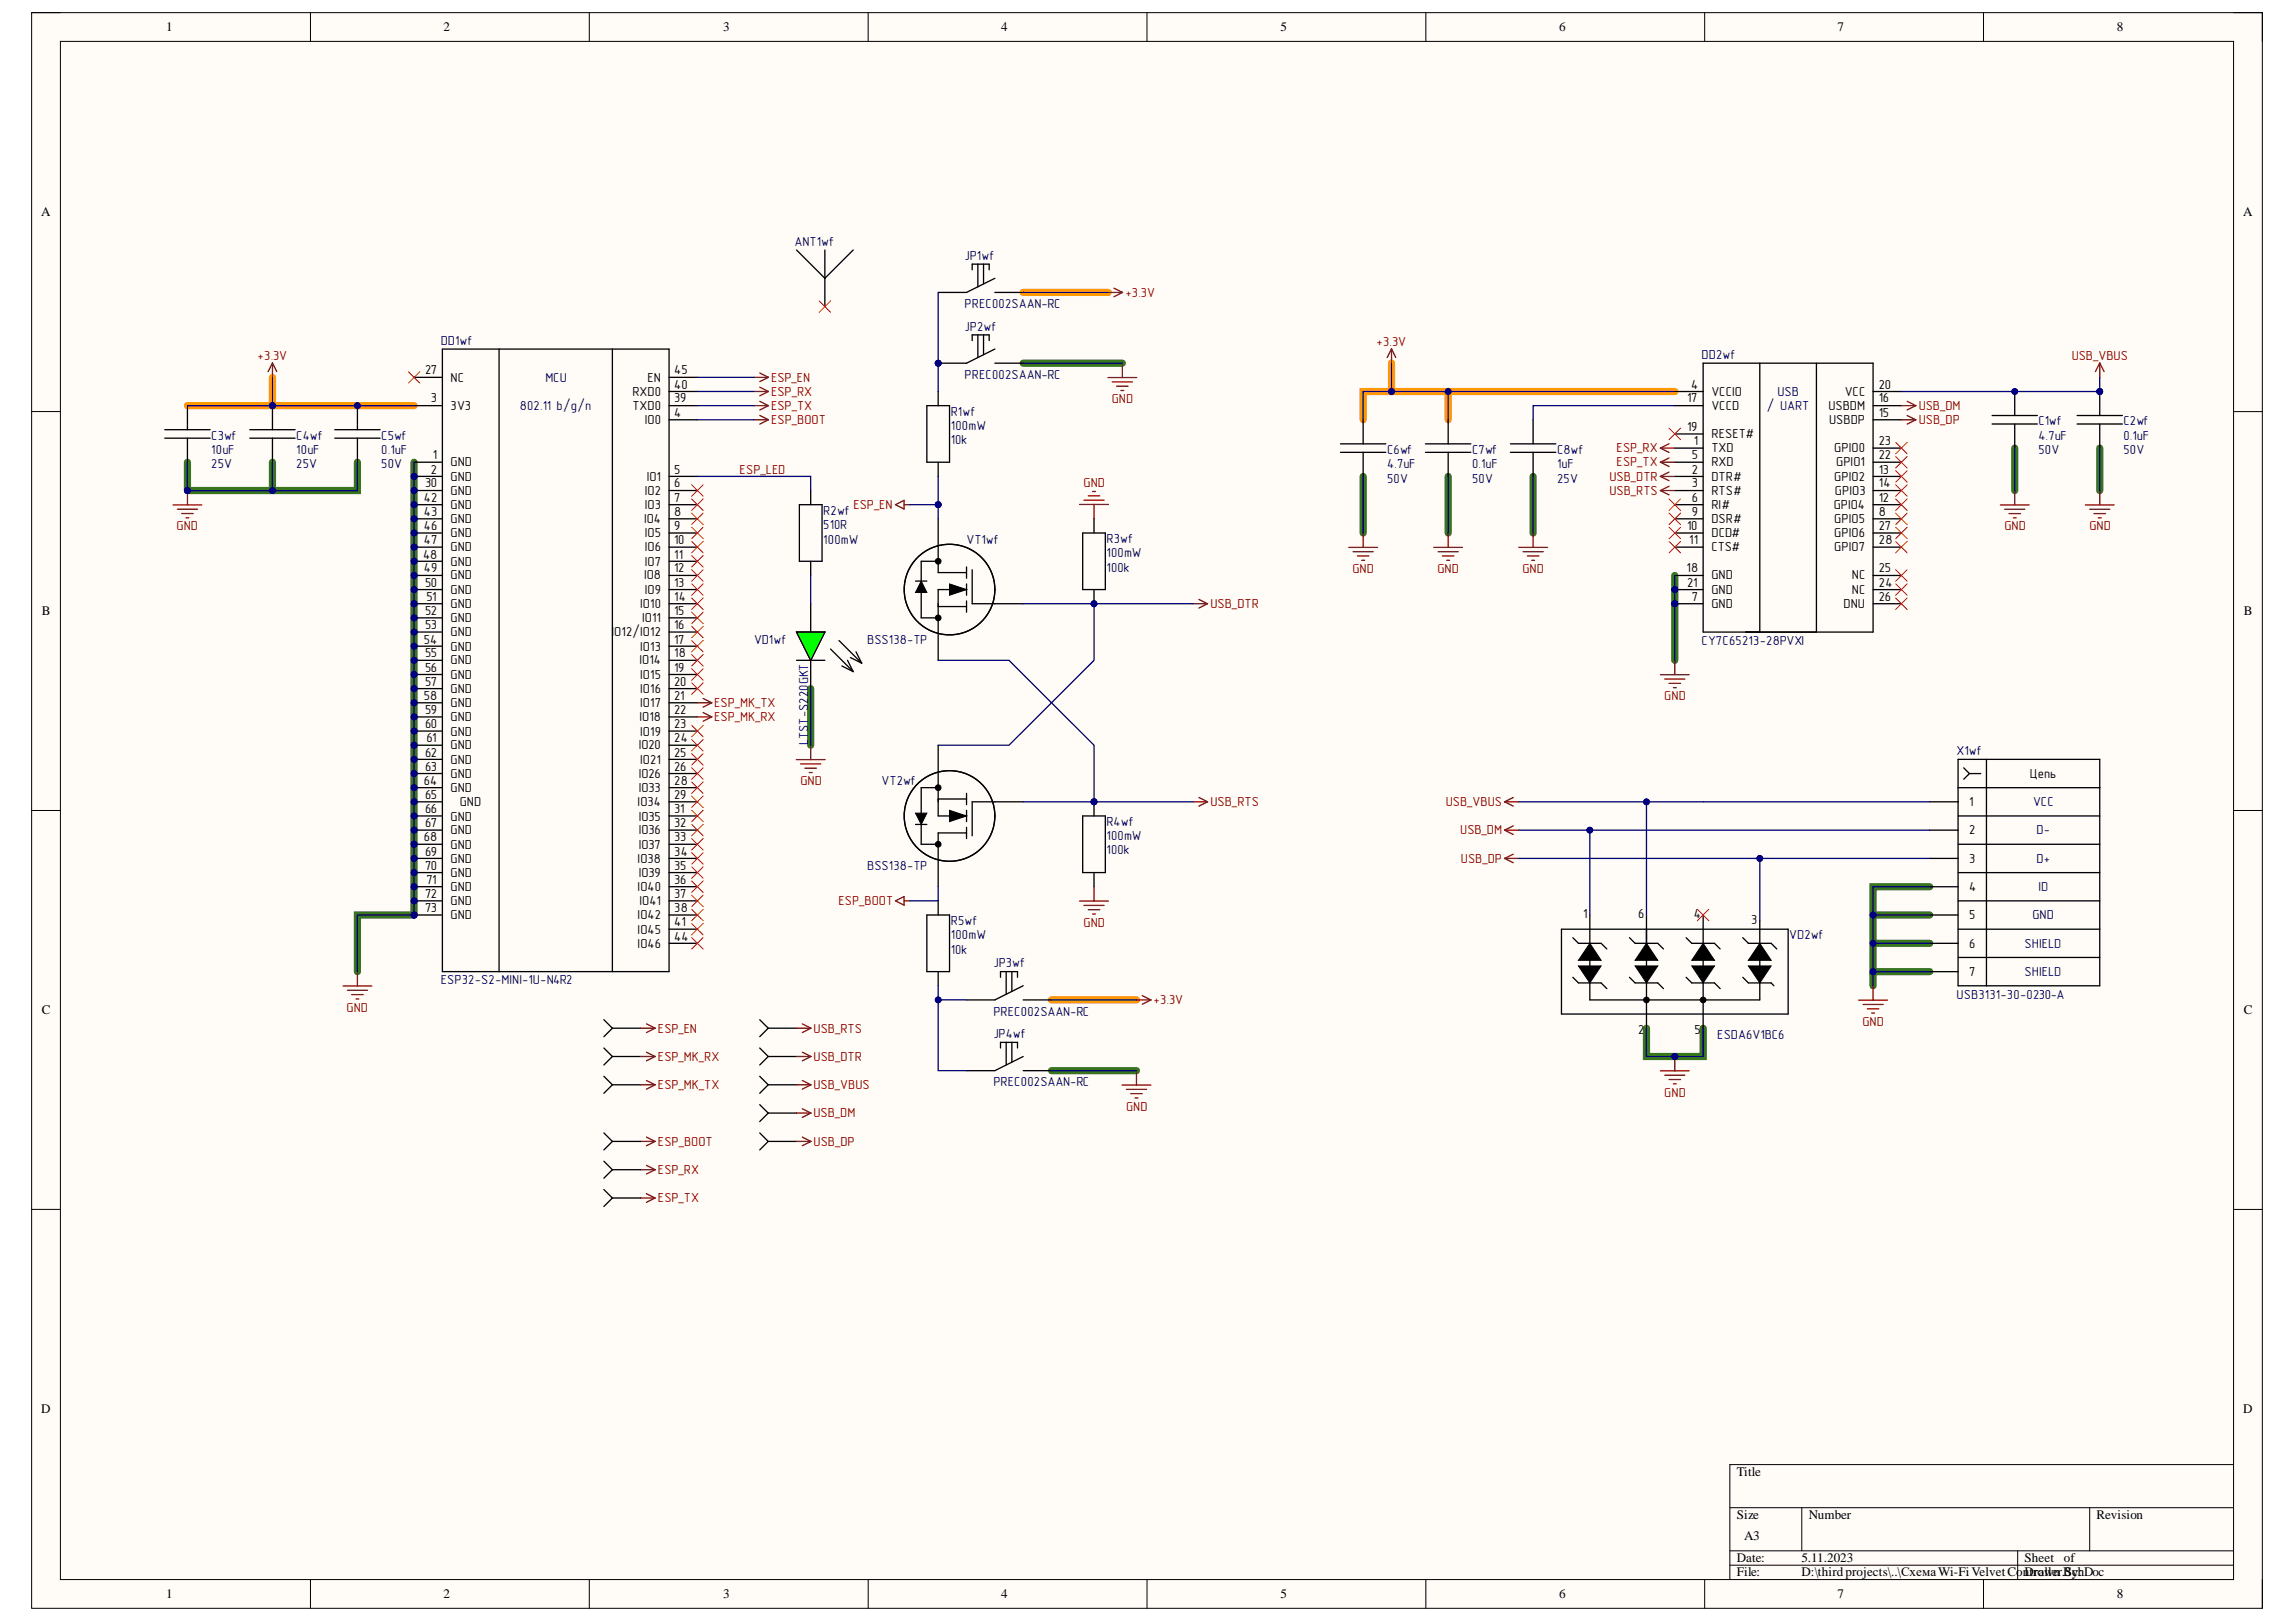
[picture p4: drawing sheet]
<svg xmlns="http://www.w3.org/2000/svg" width="297mm" height="210mm" viewBox="0 0 297 210" stroke-linecap="round" stroke-linejoin="round" font-family="sans-serif">
<defs><g id="words">
<g font-size="1.7">
<text x="21.5" y="4.1">1</text>
<text x="57.4" y="4.1">2</text>
<text x="93.6" y="4.1">3</text>
<text x="129.5" y="4.1">4</text>
<text x="165.7" y="4.1">5</text>
<text x="201.7" y="4.1">6</text>
<text x="237.7" y="4.1">7</text>
<text x="273.9" y="4.1">8</text>
<text x="5.3" y="28">A</text>
<text x="290.2" y="28">A</text>
<text x="55" y="48.4">27</text>
<text x="55.8" y="52.1">3</text>
<text x="58.3" y="53">3V3</text>
<text x="58.3" y="49.4">NC</text>
<text x="81.8" y="53">TXD0</text>
<text x="81.8" y="51.2">RXD0</text>
<text x="83.8" y="49.4">EN</text>
<text x="87.2" y="53.9">4</text>
<text x="87.2" y="52.1">39</text>
<text x="87.2" y="50.3">40</text>
<text x="87.2" y="48.4">45</text>
<text x="218.3" y="52.1">17</text>
<text x="218.8" y="50.3">4</text>
<text x="221.4" y="51.2">VCCIO</text>
<text x="221.4" y="53">VCCD</text>
<text x="236.5" y="53">USBDM</text>
<text x="238.7" y="51.2">VCC</text>
<text x="243.1" y="53.9">15</text>
<text x="243.1" y="52.1">16</text>
<text x="243.1" y="50.3">20</text>
<text x="56" y="59.4">1</text>
<text x="83.4" y="54.9">IO0</text>
<text x="218.3" y="55.8">19</text>
<text x="218.9" y="59.4">5</text>
<text x="219.1" y="57.6">1</text>
<text x="221.4" y="58.5">TXD</text>
<text x="221.4" y="56.7">RESET#</text>
<text x="236.6" y="54.9">USBDP</text>
<text x="237.3" y="58.5">GPIO0</text>
<text x="243.1" y="59.4">22</text>
<text x="243.1" y="57.6">23</text>
<text x="54.8" y="64.9">42</text>
<text x="55" y="63.1">30</text>
<text x="55.8" y="61.3">2</text>
<text x="58.3" y="60.4">GND</text>
<text x="58.3" y="62.2">GND</text>
<text x="58.3" y="64">GND</text>
<text x="58.3" y="65.9">GND</text>
<text x="83.4" y="64">IO2</text>
<text x="83.4" y="65.9">IO3</text>
<text x="83.7" y="62.2">IO1</text>
<text x="87.2" y="61.3">5</text>
<text x="87.2" y="63.1">6</text>
<text x="87.2" y="64.9">7</text>
<text x="218.9" y="61.3">2</text>
<text x="218.9" y="63.1">3</text>
<text x="218.9" y="64.9">6</text>
<text x="221.4" y="62.2">DTR#</text>
<text x="221.4" y="64">RTS#</text>
<text x="221.4" y="60.4">RXD</text>
<text x="221.4" y="65.9">RI#</text>
<text x="237.2" y="65.9">GPIO4</text>
<text x="237.3" y="62.2">GPIO2</text>
<text x="237.4" y="64">GPIO3</text>
<text x="237.6" y="60.4">GPIO1</text>
<text x="243.1" y="64.9">12</text>
<text x="243.1" y="61.3">13</text>
<text x="243.1" y="63.1">14</text>
<text x="54.8" y="66.8">43</text>
<text x="54.8" y="68.6">46</text>
<text x="54.8" y="70.4">47</text>
<text x="58.3" y="67.7">GND</text>
<text x="58.3" y="69.5">GND</text>
<text x="58.3" y="71.4">GND</text>
<text x="83.3" y="67.7">IO4</text>
<text x="83.4" y="69.5">IO5</text>
<text x="83.4" y="71.4">IO6</text>
<text x="87.2" y="66.8">8</text>
<text x="87.2" y="68.6">9</text>
<text x="87.2" y="70.4">10</text>
<text x="218.3" y="68.6">10</text>
<text x="218.5" y="70.4">11</text>
<text x="218.9" y="66.8">9</text>
<text x="221.4" y="67.7">DSR#</text>
<text x="221.4" y="69.5">DCD#</text>
<text x="221.4" y="71.4">CTS#</text>
<text x="237.3" y="67.7">GPIO5</text>
<text x="237.3" y="69.5">GPIO6</text>
<text x="237.3" y="71.4">GPIO7</text>
<text x="243.1" y="66.8">8</text>
<text x="243.1" y="68.6">27</text>
<text x="243.1" y="70.4">28</text>
<text x="54.7" y="72.3">48</text>
<text x="54.8" y="74.1">49</text>
<text x="55" y="75.9">50</text>
<text x="55.2" y="77.8">51</text>
<text x="58.3" y="73.2">GND</text>
<text x="58.3" y="75">GND</text>
<text x="58.3" y="76.9">GND</text>
<text x="83.3" y="75">IO8</text>
<text x="83.4" y="73.2">IO7</text>
<text x="83.4" y="76.9">IO9</text>
<text x="87.2" y="72.3">11</text>
<text x="87.2" y="74.1">12</text>
<text x="87.2" y="75.9">13</text>
<text x="87.2" y="77.8">14</text>
<text x="218.2" y="74.1">18</text>
<text x="218.3" y="75.9">21</text>
<text x="218.9" y="77.8">7</text>
<text x="221.4" y="75">GND</text>
<text x="221.4" y="76.9">GND</text>
<text x="239.6" y="76.9">NC</text>
<text x="239.6" y="75">NC</text>
<text x="243.1" y="75.9">24</text>
<text x="243.1" y="74.1">25</text>
<text x="243.1" y="77.8">26</text>
<text x="5.4" y="79.6">B</text>
<text x="54.8" y="83.3">54</text>
<text x="55" y="79.6">52</text>
<text x="55" y="81.4">53</text>
<text x="58.3" y="78.7">GND</text>
<text x="58.3" y="80.5">GND</text>
<text x="58.3" y="82.3">GND</text>
<text x="79.1" y="82.3">IO12/IO12</text>
<text x="82.8" y="78.7">IO10</text>
<text x="83.1" y="80.5">IO11</text>
<text x="87.2" y="79.6">15</text>
<text x="87.2" y="81.4">16</text>
<text x="87.2" y="83.3">17</text>
<text x="221.4" y="78.7">GND</text>
<text x="238.5" y="78.7">DNU</text>
<text x="290.3" y="79.6">B</text>
<text x="55" y="85.1">55</text>
<text x="55" y="86.9">56</text>
<text x="55" y="88.8">57</text>
<text x="58.3" y="84.2">GND</text>
<text x="58.3" y="86">GND</text>
<text x="58.3" y="87.8">GND</text>
<text x="58.3" y="89.7">GND</text>
<text x="82.7" y="86">IO14</text>
<text x="82.8" y="84.2">IO13</text>
<text x="82.8" y="87.8">IO15</text>
<text x="82.8" y="89.7">IO16</text>
<text x="87.2" y="85.1">18</text>
<text x="87.2" y="86.9">19</text>
<text x="87.2" y="88.8">20</text>
<text x="54.8" y="90.5">58</text>
<text x="55" y="92.4">59</text>
<text x="55" y="94.3">60</text>
<text x="58.3" y="91.5">GND</text>
<text x="58.3" y="93.3">GND</text>
<text x="58.3" y="95.2">GND</text>
<text x="82.7" y="93.3">IO18</text>
<text x="82.8" y="91.5">IO17</text>
<text x="82.8" y="95.2">IO19</text>
<text x="87.2" y="90.5">21</text>
<text x="87.2" y="92.4">22</text>
<text x="87.2" y="94.3">23</text>
<text x="54.8" y="101.5">64</text>
<text x="55" y="97.9">62</text>
<text x="55" y="99.8">63</text>
<text x="55.2" y="96">61</text>
<text x="58.3" y="97">GND</text>
<text x="58.3" y="98.8">GND</text>
<text x="58.3" y="100.7">GND</text>
<text x="82.7" y="97">IO20</text>
<text x="82.7" y="100.7">IO26</text>
<text x="82.8" y="98.8">IO21</text>
<text x="87.2" y="96">24</text>
<text x="87.2" y="97.9">25</text>
<text x="87.2" y="99.8">26</text>
<text x="87.2" y="101.5">28</text>
<text x="262.6" y="100.7">Цепь</text>
<text x="55" y="103.4">65</text>
<text x="55" y="105.3">66</text>
<text x="55" y="107">67</text>
<text x="58.3" y="102.5">GND</text>
<text x="58.3" y="106.2">GND</text>
<text x="58.3" y="108">GND</text>
<text x="59.5" y="104.3">GND</text>
<text x="82.5" y="104.3">IO34</text>
<text x="82.7" y="102.5">IO33</text>
<text x="82.7" y="108">IO36</text>
<text x="82.7" y="106.2">IO35</text>
<text x="87.2" y="103.4">29</text>
<text x="87.2" y="107">32</text>
<text x="87.2" y="105.3">31</text>
<text x="254.7" y="104.3">1</text>
<text x="254.7" y="108">2</text>
<text x="54.8" y="108.9">68</text>
<text x="55" y="110.7">69</text>
<text x="55" y="112.5">70</text>
<text x="58.3" y="109.8">GND</text>
<text x="58.3" y="111.7">GND</text>
<text x="58.3" y="113.5">GND</text>
<text x="82.5" y="111.7">IO38</text>
<text x="82.7" y="109.8">IO37</text>
<text x="82.7" y="113.5">IO39</text>
<text x="87.2" y="108.9">33</text>
<text x="87.2" y="110.7">34</text>
<text x="87.2" y="112.5">35</text>
<text x="254.7" y="111.7">3</text>
<text x="55" y="116.2">72</text>
<text x="55" y="118">73</text>
<text x="55.2" y="114.4">71</text>
<text x="58.3" y="115.3">GND</text>
<text x="58.3" y="117.2">GND</text>
<text x="58.3" y="118.9">GND</text>
<text x="82.5" y="115.3">IO40</text>
<text x="82.5" y="118.9">IO42</text>
<text x="82.7" y="117.2">IO41</text>
<text x="87.2" y="114.4">36</text>
<text x="87.2" y="116.2">37</text>
<text x="87.2" y="118">38</text>
<text x="87.2" y="119.9">41</text>
<text x="204.8" y="118.8">1</text>
<text x="211.9" y="118.8">6</text>
<text x="219.1" y="118.8">4</text>
<text x="226.6" y="119.5">3</text>
<text x="254.7" y="115.3">4</text>
<text x="254.7" y="118.9">5</text>
<text x="82.5" y="120.8">IO45</text>
<text x="82.5" y="122.7">IO46</text>
<text x="87.2" y="121.7">44</text>
<text x="254.7" y="122.7">6</text>
<text x="5.4" y="131.2">C</text>
<text x="254.7" y="126.3">7</text>
<text x="290.3" y="131.2">C</text>
<text x="211.9" y="133.8">2</text>
<text x="219.2" y="133.8">5</text>
<text x="5.3" y="182.9">D</text>
<text x="290.2" y="182.9">D</text>
<text x="224.7" y="191">Title</text>
<text x="224.7" y="196.6">Size</text>
<text x="234" y="196.6">Number</text>
<text x="271.2" y="196.6">Revision</text>
<text x="224.7" y="202.1">Date:</text>
<text x="224.7" y="204">File:</text>
<text x="225.6" y="199.3">A3</text>
<text x="233.1" y="202.1">5.11.2023</text>
<text x="233.1" y="204">D:\thirdprojects\..\СхемаWi-FiVelvetController.SchDoc</text>
<text x="261.9" y="202.1">Sheet</text>
<text x="261.9" y="204">D awn By:</text>
<text x="267" y="202.1">of</text>
<text x="21.5" y="206.8">1</text>
<text x="57.4" y="206.8">2</text>
<text x="93.6" y="206.8">3</text>
<text x="129.5" y="206.8">4</text>
<text x="165.7" y="206.8">5</text>
<text x="201.7" y="206.8">6</text>
<text x="237.7" y="206.8">7</text>
<text x="273.9" y="206.8">8</text>
</g>
<g font-size="1.7" fill="#000080">
<text x="102.8" y="31.8">ANT1wf</text>
<text x="124.8" y="33.7">JP1wf</text>
<text x="124.8" y="39.9">PREC002SAAN-RC</text>
<text x="57" y="44.6">DD1wf</text>
<text x="124.8" y="42.8">JP2wf</text>
<text x="220.1" y="46.4">DD2wf</text>
<text x="67.3" y="53">802.11 b/g/n</text>
<text x="70.6" y="49.4">MCU</text>
<text x="123" y="53.8">R1wf</text>
<text x="124.8" y="49">PREC002SAAN-RC</text>
<text x="228.6" y="53">/ UART</text>
<text x="230" y="51.2">USB</text>
<text x="27.3" y="58.8">10uF</text>
<text x="27.3" y="56.9">C3wf</text>
<text x="38.3" y="58.8">10uF</text>
<text x="38.3" y="56.9">C4wf</text>
<text x="49.3" y="58.8">0.1uF</text>
<text x="49.3" y="56.9">C5wf</text>
<text x="123" y="55.6">100mW</text>
<text x="123" y="57.5">10k</text>
<text x="179.4" y="58.8">C6wf</text>
<text x="190.4" y="58.8">C7wf</text>
<text x="201.4" y="58.8">C8wf</text>
<text x="263.7" y="56.9">4.7uF</text>
<text x="263.7" y="58.8">50V</text>
<text x="263.7" y="55">C1wf</text>
<text x="274.7" y="56.9">0.1uF</text>
<text x="274.7" y="58.8">50V</text>
<text x="274.7" y="55">C2wf</text>
<text x="27.3" y="60.6">25V</text>
<text x="38.3" y="60.6">25V</text>
<text x="49.3" y="60.6">50V</text>
<text x="179.4" y="60.6">4.7uF</text>
<text x="179.4" y="62.5">50V</text>
<text x="190.4" y="60.6">0.1uF</text>
<text x="190.4" y="62.5">50V</text>
<text x="201.4" y="60.6">1uF</text>
<text x="201.4" y="62.5">25V</text>
<text x="106.5" y="68.5">510R</text>
<text x="106.5" y="70.3">100mW</text>
<text x="106.5" y="66.6">R2wf</text>
<text x="125" y="70.4">VT1wf</text>
<text x="143.1" y="70.3">R3wf</text>
<text x="143.1" y="72.1">100mW</text>
<text x="143.1" y="74">100k</text>
<text x="97.5" y="83.3">VD1wf</text>
<text x="112.2" y="83.3">BSS138-TP</text>
<text x="220.1" y="83.4">CY7C65213-28PVXI</text>
<text x="104.6" y="96.5" transform="rotate(-90 104.6 96.5)">LTST-S220GKT</text>
<text x="114" y="101.5">VT2wf</text>
<text x="253.1" y="97.7">X1wf</text>
<text x="143.1" y="106.9">R4wf</text>
<text x="263" y="104.3">VCC</text>
<text x="263.5" y="108">D-</text>
<text x="112.2" y="112.5">BSS138-TP</text>
<text x="143.1" y="108.7">100mW</text>
<text x="143.1" y="110.6">100k</text>
<text x="263.5" y="111.7">D+</text>
<text x="123" y="119.7">R5wf</text>
<text x="262.9" y="118.9">GND</text>
<text x="263.7" y="115.3">ID</text>
<text x="123" y="121.6">100mW</text>
<text x="123" y="123.4">10k</text>
<text x="128.5" y="125.2">JP3wf</text>
<text x="231.5" y="121.6">VD2wf</text>
<text x="261.9" y="122.7">SHIELD</text>
<text x="57" y="127.4">ESP32-S2-MINI-1U-N4R2</text>
<text x="128.5" y="131.5">PREC002SAAN-RC</text>
<text x="253.1" y="129.3">USB3131-30-0230-A</text>
<text x="261.9" y="126.3">SHIELD</text>
<text x="128.5" y="134.3">JP4wf</text>
<text x="222.2" y="134.5">ESDA6V1BC6</text>
<text x="128.5" y="140.6">PREC002SAAN-RC</text>
</g>
<g font-size="1.7" fill="#800000">
<text x="145.6" y="38.4">+3.3V</text>
<text x="33.3" y="46.6">+3.3V</text>
<text x="178.1" y="44.7">+3.3V</text>
<text x="268" y="46.6">USB_VBUS</text>
<text x="99.7" y="49.4">ESP_EN</text>
<text x="99.7" y="53">ESP_TX</text>
<text x="99.7" y="51.2">ESP_RX</text>
<text x="143.8" y="52.2">GND</text>
<text x="248.2" y="53">USB_DM</text>
<text x="99.7" y="54.9">ESP_BOOT</text>
<text x="209.1" y="58.5">ESP_RX</text>
<text x="248.2" y="54.9">USB_DP</text>
<text x="95.7" y="61.3">ESP_LED</text>
<text x="110.4" y="65.9">ESP_EN</text>
<text x="140.2" y="63.1">GND</text>
<text x="208.2" y="64">USB_RTS</text>
<text x="208.2" y="62.2">USB_DTR</text>
<text x="209.1" y="60.4">ESP_TX</text>
<text x="22.8" y="68.7">GND</text>
<text x="259.3" y="68.7">GND</text>
<text x="270.3" y="68.7">GND</text>
<text x="175" y="74.1">GND</text>
<text x="186" y="74.1">GND</text>
<text x="197" y="74.1">GND</text>
<text x="156.6" y="78.7">USB_DTR</text>
<text x="92.4" y="91.5">ESP_MK_TX</text>
<text x="92.4" y="93.3">ESP_MK_RX</text>
<text x="215.3" y="90.6">GND</text>
<text x="103.6" y="101.6">GND</text>
<text x="156.6" y="104.3">USB_RTS</text>
<text x="187.1" y="104.3">USB_VBUS</text>
<text x="188.9" y="108">USB_DM</text>
<text x="189" y="111.7">USB_DP</text>
<text x="108.5" y="117.2">ESP_BOOT</text>
<text x="140.2" y="120">GND</text>
<text x="44.8" y="131">GND</text>
<text x="149.2" y="129.9">+3.3V</text>
<text x="85.1" y="137.3">ESP_MK_RX</text>
<text x="85.1" y="133.7">ESP_EN</text>
<text x="105.2" y="133.7">USB_RTS</text>
<text x="105.2" y="137.3">USB_DTR</text>
<text x="240.9" y="132.8">GND</text>
<text x="85.1" y="140.9">ESP_MK_TX</text>
<text x="105.2" y="140.9">USB_VBUS</text>
<text x="145.7" y="143.8">GND</text>
<text x="215.3" y="141.9">GND</text>
<text x="85.1" y="148.3">ESP_BOOT</text>
<text x="105.2" y="144.6">USB_DM</text>
<text x="105.2" y="148.3">USB_DP</text>
<text x="85.1" y="151.9">ESP_RX</text>
<text x="85.1" y="155.6">ESP_TX</text>
</g>
</g></defs>
<path d="M4.1 1.6h288.6v206.5h-288.6z" fill-rule="evenodd" fill="#fffcf8"/>
<path d="M4.1 1.6h288.6v206.5h-288.6z" fill="none" stroke="#000" stroke-width=".13"/>
<path d="M7.8 5.4h281.2v199h-281.2z" fill-rule="evenodd" fill="#fffcf8"/>
<g fill="none" stroke="#000" stroke-width=".13">
<path d="M4.1 1.6h3.7M7.8 5.4h281.2v199h-281.2zM40.2 1.6v3.8M76.2 1.6v3.8M112.3 1.6v3.8M148.4 1.6v3.8M184.5 1.6v3.8M220.5 1.6v3.8M256.6 1.6v3.8M289 1.6h3.7v3.8M4.1 53.3h3.7M289 53.3h3.7"/>
<path d="M4.1 104.9h3.7M289 104.9h3.7M4.1 156.5h3.7M289 156.5h3.7M223.8 195.1h65.2M233.1 195.1v5.6M270.3 195.1v5.6M289 189.5h-65.2v14.9M40.2 204.4v3.7M76.2 204.4v3.7M112.3 204.4v3.7M148.4 204.4v3.7"/>
<path d="M184.5 204.4v3.7M220.5 204.4v3.7M223.8 200.7h65.2M223.8 202.6h65.2M256.6 204.4v3.7M261 200.7v3.7M292.7 204.4v3.7"/>
</g>
<g fill="none" stroke="#38761d" stroke-width=".93">
<path d="M24.2 59.8v3.7h22v-3.7M35.2 59.8v3.7M53.6 59.8v58.6h-7.4v7.3M132.4 47h12.8M260.7 58v5.5M271.6 58v5.5M176.4 61.7v7.3M187.4 61.7v7.3M198.3 61.7v7.3M216.7 74.5v11M104.9 89.1v7.3M242.3 118.4h7.4"/>
<path d="M249.7 114.8h-7.4v10.9h7.4M136 138.6h11M213 133.1v3.6h7.3v-3.6M242.3 122.1h7.4M242.3 125.7v1.9"/>
</g>
<path d="M132.4 37.8h11M24.2 52.5h29.4M35.2 48.8v3.7M180 47v3.7M187.4 50.7v3.6M216.7 50.7h-40.3v3.6M136 129.4h11" fill="none" stroke="#f90" stroke-width=".93"/>
<circle cx="53.6" cy="61.6" r=".37" fill="#000080"/>
<circle cx="53.6" cy="61.6" r=".37" fill="none" stroke="#000080" stroke-width=".13"/>
<circle cx="53.6" cy="63.5" r=".37" fill="#000080"/>
<circle cx="53.6" cy="63.5" r=".37" fill="none" stroke="#000080" stroke-width=".13"/>
<circle cx="53.6" cy="65.3" r=".37" fill="#000080"/>
<circle cx="53.6" cy="65.3" r=".37" fill="none" stroke="#000080" stroke-width=".13"/>
<circle cx="53.6" cy="67.1" r=".37" fill="#000080"/>
<circle cx="53.6" cy="67.1" r=".37" fill="none" stroke="#000080" stroke-width=".13"/>
<circle cx="53.6" cy="69" r=".37" fill="#000080"/>
<circle cx="53.6" cy="69" r=".37" fill="none" stroke="#000080" stroke-width=".13"/>
<circle cx="53.6" cy="70.8" r=".37" fill="#000080"/>
<circle cx="53.6" cy="70.8" r=".37" fill="none" stroke="#000080" stroke-width=".13"/>
<circle cx="53.6" cy="72.6" r=".37" fill="#000080"/>
<circle cx="53.6" cy="72.6" r=".37" fill="none" stroke="#000080" stroke-width=".13"/>
<circle cx="53.6" cy="74.5" r=".37" fill="#000080"/>
<circle cx="53.6" cy="74.5" r=".37" fill="none" stroke="#000080" stroke-width=".13"/>
<circle cx="53.6" cy="76.3" r=".37" fill="#000080"/>
<circle cx="53.6" cy="76.3" r=".37" fill="none" stroke="#000080" stroke-width=".13"/>
<circle cx="53.6" cy="78.1" r=".37" fill="#000080"/>
<circle cx="53.6" cy="78.1" r=".37" fill="none" stroke="#000080" stroke-width=".13"/>
<circle cx="53.6" cy="80" r=".37" fill="#000080"/>
<circle cx="53.6" cy="80" r=".37" fill="none" stroke="#000080" stroke-width=".13"/>
<circle cx="53.6" cy="81.8" r=".37" fill="#000080"/>
<circle cx="53.6" cy="81.8" r=".37" fill="none" stroke="#000080" stroke-width=".13"/>
<circle cx="53.6" cy="83.6" r=".37" fill="#000080"/>
<circle cx="53.6" cy="83.6" r=".37" fill="none" stroke="#000080" stroke-width=".13"/>
<circle cx="53.6" cy="85.5" r=".37" fill="#000080"/>
<circle cx="53.6" cy="85.5" r=".37" fill="none" stroke="#000080" stroke-width=".13"/>
<circle cx="53.6" cy="87.3" r=".37" fill="#000080"/>
<circle cx="53.6" cy="87.3" r=".37" fill="none" stroke="#000080" stroke-width=".13"/>
<circle cx="53.6" cy="89.1" r=".37" fill="#000080"/>
<circle cx="53.6" cy="89.1" r=".37" fill="none" stroke="#000080" stroke-width=".13"/>
<circle cx="53.6" cy="90.9" r=".37" fill="#000080"/>
<circle cx="53.6" cy="90.9" r=".37" fill="none" stroke="#000080" stroke-width=".13"/>
<circle cx="53.6" cy="92.8" r=".37" fill="#000080"/>
<circle cx="53.6" cy="92.8" r=".37" fill="none" stroke="#000080" stroke-width=".13"/>
<circle cx="53.6" cy="94.6" r=".37" fill="#000080"/>
<circle cx="53.6" cy="94.6" r=".37" fill="none" stroke="#000080" stroke-width=".13"/>
<circle cx="53.6" cy="96.4" r=".37" fill="#000080"/>
<circle cx="53.6" cy="96.4" r=".37" fill="none" stroke="#000080" stroke-width=".13"/>
<circle cx="53.6" cy="98.3" r=".37" fill="#000080"/>
<circle cx="53.6" cy="98.3" r=".37" fill="none" stroke="#000080" stroke-width=".13"/>
<circle cx="53.6" cy="100.1" r=".37" fill="#000080"/>
<circle cx="53.6" cy="100.1" r=".37" fill="none" stroke="#000080" stroke-width=".13"/>
<circle cx="53.6" cy="101.9" r=".37" fill="#000080"/>
<circle cx="53.6" cy="101.9" r=".37" fill="none" stroke="#000080" stroke-width=".13"/>
<circle cx="53.6" cy="103.8" r=".37" fill="#000080"/>
<circle cx="53.6" cy="103.8" r=".37" fill="none" stroke="#000080" stroke-width=".13"/>
<circle cx="53.6" cy="105.6" r=".37" fill="#000080"/>
<circle cx="53.6" cy="105.6" r=".37" fill="none" stroke="#000080" stroke-width=".13"/>
<circle cx="53.6" cy="107.4" r=".37" fill="#000080"/>
<circle cx="53.6" cy="107.4" r=".37" fill="none" stroke="#000080" stroke-width=".13"/>
<circle cx="53.6" cy="109.3" r=".37" fill="#000080"/>
<circle cx="53.6" cy="109.3" r=".37" fill="none" stroke="#000080" stroke-width=".13"/>
<circle cx="53.6" cy="111.1" r=".37" fill="#000080"/>
<circle cx="53.6" cy="111.1" r=".37" fill="none" stroke="#000080" stroke-width=".13"/>
<circle cx="53.6" cy="112.9" r=".37" fill="#000080"/>
<circle cx="53.6" cy="112.9" r=".37" fill="none" stroke="#000080" stroke-width=".13"/>
<circle cx="53.6" cy="114.8" r=".37" fill="#000080"/>
<circle cx="53.6" cy="114.8" r=".37" fill="none" stroke="#000080" stroke-width=".13"/>
<circle cx="53.6" cy="116.6" r=".37" fill="#000080"/>
<circle cx="53.6" cy="116.6" r=".37" fill="none" stroke="#000080" stroke-width=".13"/>
<circle cx="53.6" cy="118.4" r=".37" fill="#000080"/>
<circle cx="53.6" cy="118.4" r=".37" fill="none" stroke="#000080" stroke-width=".13"/>
<path d="M53.6 59.8h3.6M53.6 61.7h3.6" fill="none" stroke="#000" stroke-width=".17"/>
<circle cx="53.6" cy="61.6" r=".37" fill="#000080"/>
<circle cx="53.6" cy="61.6" r=".37" fill="none" stroke="#000080" stroke-width=".13"/>
<g fill="none" stroke="#000" stroke-width=".17">
<path d="M53.6 52.5h3.6M53.6 48.8h3.6M86.6 54.3h3.6M53.6 63.5h3.6M86.6 61.7h3.6M86.6 63.5h3.6M86.6 65.3h3.6M86.6 67.1h3.6M86.6 69h3.6M86.6 70.8h3.6M86.6 72.6h3.6M86.6 74.5h3.6"/>
<path d="M86.6 76.3h3.6M86.6 78.1h3.6M86.6 80h3.6M86.6 81.8h3.6M86.6 83.6h3.6M86.6 85.5h3.6M86.6 87.3h3.6M86.6 89.1h3.6M86.6 90.9h3.6M86.6 92.8h3.6M86.6 94.6h3.6M86.6 96.4h3.6"/>
<path d="M86.6 98.3h3.6M86.6 100.1h3.6M86.6 101.9h3.6M86.6 103.8h3.6"/>
</g>
<circle cx="53.6" cy="63.5" r=".37" fill="#000080"/>
<circle cx="53.6" cy="63.5" r=".37" fill="none" stroke="#000080" stroke-width=".13"/>
<path d="M86.6 52.5h3.6M86.6 50.7h3.6M53.6 65.3h3.6M86.6 107.4h3.6M86.6 109.3h3.6M86.6 111.1h3.6M86.6 112.9h3.6M86.6 114.7h3.6M86.6 116.6h3.6M86.6 118.4h3.6M86.6 120.2h3.6" fill="none" stroke="#000" stroke-width=".17"/>
<circle cx="53.6" cy="65.3" r=".37" fill="#000080"/>
<circle cx="53.6" cy="65.3" r=".37" fill="none" stroke="#000080" stroke-width=".13"/>
<path d="M53.6 67.1h3.6" fill="none" stroke="#000" stroke-width=".17"/>
<circle cx="53.6" cy="67.1" r=".37" fill="#000080"/>
<circle cx="53.6" cy="67.1" r=".37" fill="none" stroke="#000080" stroke-width=".13"/>
<path d="M86.6 48.8h3.6M53.6 69h3.6M86.6 105.6h3.6M86.6 122.1h3.6" fill="none" stroke="#000" stroke-width=".17"/>
<circle cx="53.6" cy="69" r=".37" fill="#000080"/>
<circle cx="53.6" cy="69" r=".37" fill="none" stroke="#000080" stroke-width=".13"/>
<path d="M53.6 70.8h3.6" fill="none" stroke="#000" stroke-width=".17"/>
<circle cx="53.6" cy="70.8" r=".37" fill="#000080"/>
<circle cx="53.6" cy="70.8" r=".37" fill="none" stroke="#000080" stroke-width=".13"/>
<path d="M53.6 72.6h3.6" fill="none" stroke="#000" stroke-width=".17"/>
<circle cx="53.6" cy="72.6" r=".37" fill="#000080"/>
<circle cx="53.6" cy="72.6" r=".37" fill="none" stroke="#000080" stroke-width=".13"/>
<path d="M53.6 74.5h3.6" fill="none" stroke="#000" stroke-width=".17"/>
<circle cx="53.6" cy="74.5" r=".37" fill="#000080"/>
<circle cx="53.6" cy="74.5" r=".37" fill="none" stroke="#000080" stroke-width=".13"/>
<path d="M53.6 76.3h3.6" fill="none" stroke="#000" stroke-width=".17"/>
<circle cx="53.6" cy="76.3" r=".37" fill="#000080"/>
<circle cx="53.6" cy="76.3" r=".37" fill="none" stroke="#000080" stroke-width=".13"/>
<path d="M53.6 78.1h3.6" fill="none" stroke="#000" stroke-width=".17"/>
<circle cx="53.6" cy="78.1" r=".37" fill="#000080"/>
<circle cx="53.6" cy="78.1" r=".37" fill="none" stroke="#000080" stroke-width=".13"/>
<path d="M53.6 80h3.6" fill="none" stroke="#000" stroke-width=".17"/>
<circle cx="53.6" cy="80" r=".37" fill="#000080"/>
<circle cx="53.6" cy="80" r=".37" fill="none" stroke="#000080" stroke-width=".13"/>
<path d="M53.6 81.8h3.6" fill="none" stroke="#000" stroke-width=".17"/>
<circle cx="53.6" cy="81.8" r=".37" fill="#000080"/>
<circle cx="53.6" cy="81.8" r=".37" fill="none" stroke="#000080" stroke-width=".13"/>
<path d="M53.6 83.6h3.6" fill="none" stroke="#000" stroke-width=".17"/>
<circle cx="53.6" cy="83.6" r=".37" fill="#000080"/>
<circle cx="53.6" cy="83.6" r=".37" fill="none" stroke="#000080" stroke-width=".13"/>
<path d="M53.6 85.5h3.6" fill="none" stroke="#000" stroke-width=".17"/>
<circle cx="53.6" cy="85.5" r=".37" fill="#000080"/>
<circle cx="53.6" cy="85.5" r=".37" fill="none" stroke="#000080" stroke-width=".13"/>
<path d="M53.6 87.3h3.6" fill="none" stroke="#000" stroke-width=".17"/>
<circle cx="53.6" cy="87.3" r=".37" fill="#000080"/>
<circle cx="53.6" cy="87.3" r=".37" fill="none" stroke="#000080" stroke-width=".13"/>
<path d="M53.6 89.1h3.6" fill="none" stroke="#000" stroke-width=".17"/>
<circle cx="53.6" cy="89.1" r=".37" fill="#000080"/>
<circle cx="53.6" cy="89.1" r=".37" fill="none" stroke="#000080" stroke-width=".13"/>
<path d="M53.6 90.9h3.6" fill="none" stroke="#000" stroke-width=".17"/>
<circle cx="53.6" cy="90.9" r=".37" fill="#000080"/>
<circle cx="53.6" cy="90.9" r=".37" fill="none" stroke="#000080" stroke-width=".13"/>
<path d="M53.6 92.8h3.6" fill="none" stroke="#000" stroke-width=".17"/>
<circle cx="53.6" cy="92.8" r=".37" fill="#000080"/>
<circle cx="53.6" cy="92.8" r=".37" fill="none" stroke="#000080" stroke-width=".13"/>
<path d="M53.6 94.6h3.6" fill="none" stroke="#000" stroke-width=".17"/>
<circle cx="53.6" cy="94.6" r=".37" fill="#000080"/>
<circle cx="53.6" cy="94.6" r=".37" fill="none" stroke="#000080" stroke-width=".13"/>
<path d="M53.6 96.4h3.6" fill="none" stroke="#000" stroke-width=".17"/>
<circle cx="53.6" cy="96.4" r=".37" fill="#000080"/>
<circle cx="53.6" cy="96.4" r=".37" fill="none" stroke="#000080" stroke-width=".13"/>
<path d="M53.6 98.3h3.6" fill="none" stroke="#000" stroke-width=".17"/>
<circle cx="53.6" cy="98.3" r=".37" fill="#000080"/>
<circle cx="53.6" cy="98.3" r=".37" fill="none" stroke="#000080" stroke-width=".13"/>
<path d="M53.6 100.1h3.6" fill="none" stroke="#000" stroke-width=".17"/>
<circle cx="53.6" cy="100.1" r=".37" fill="#000080"/>
<circle cx="53.6" cy="100.1" r=".37" fill="none" stroke="#000080" stroke-width=".13"/>
<path d="M53.6 101.9h3.6" fill="none" stroke="#000" stroke-width=".17"/>
<circle cx="53.6" cy="101.9" r=".37" fill="#000080"/>
<circle cx="53.6" cy="101.9" r=".37" fill="none" stroke="#000080" stroke-width=".13"/>
<path d="M53.6 103.8h3.6" fill="none" stroke="#000" stroke-width=".17"/>
<circle cx="53.6" cy="103.8" r=".37" fill="#000080"/>
<circle cx="53.6" cy="103.8" r=".37" fill="none" stroke="#000080" stroke-width=".13"/>
<path d="M53.6 105.6h3.6" fill="none" stroke="#000" stroke-width=".17"/>
<circle cx="53.6" cy="105.6" r=".37" fill="#000080"/>
<circle cx="53.6" cy="105.6" r=".37" fill="none" stroke="#000080" stroke-width=".13"/>
<path d="M53.6 107.4h3.6" fill="none" stroke="#000" stroke-width=".17"/>
<circle cx="53.6" cy="107.4" r=".37" fill="#000080"/>
<circle cx="53.6" cy="107.4" r=".37" fill="none" stroke="#000080" stroke-width=".13"/>
<path d="M53.6 109.3h3.6" fill="none" stroke="#000" stroke-width=".17"/>
<circle cx="53.6" cy="109.3" r=".37" fill="#000080"/>
<circle cx="53.6" cy="109.3" r=".37" fill="none" stroke="#000080" stroke-width=".13"/>
<path d="M53.6 111.1h3.6" fill="none" stroke="#000" stroke-width=".17"/>
<circle cx="53.6" cy="111.1" r=".37" fill="#000080"/>
<circle cx="53.6" cy="111.1" r=".37" fill="none" stroke="#000080" stroke-width=".13"/>
<path d="M53.6 112.9h3.6" fill="none" stroke="#000" stroke-width=".17"/>
<circle cx="53.6" cy="112.9" r=".37" fill="#000080"/>
<circle cx="53.6" cy="112.9" r=".37" fill="none" stroke="#000080" stroke-width=".13"/>
<path d="M53.6 114.7h3.6" fill="none" stroke="#000" stroke-width=".17"/>
<circle cx="53.6" cy="114.8" r=".37" fill="#000080"/>
<circle cx="53.6" cy="114.8" r=".37" fill="none" stroke="#000080" stroke-width=".13"/>
<path d="M53.6 116.6h3.6" fill="none" stroke="#000" stroke-width=".17"/>
<circle cx="53.6" cy="116.6" r=".37" fill="#000080"/>
<circle cx="53.6" cy="116.6" r=".37" fill="none" stroke="#000080" stroke-width=".13"/>
<path d="M53.6 118.4h3.6" fill="none" stroke="#000" stroke-width=".17"/>
<circle cx="53.6" cy="118.4" r=".37" fill="#000080"/>
<circle cx="53.6" cy="118.4" r=".37" fill="none" stroke="#000080" stroke-width=".13"/>
<path d="M57.2 45.2h29.4v80.5h-29.4zM64.6 45.2v80.5M79.2 45.2v80.5" fill="none" stroke="#000" stroke-width=".17"/>
<path d="M22.4 65.3h3.7M22.9 65.9h2.7M23.5 66.5h1.5M24.1 67h.3M24.2 63.5v1.8M44.4 127.6h3.7M44.9 128.2h2.6M45.5 128.7h1.5M46.1 129.3h.3M46.2 125.7v1.9" fill="none" stroke="#800000" stroke-width=".17"/>
<circle cx="24.3" cy="63.5" r=".37" fill="#000080"/>
<circle cx="24.3" cy="63.5" r=".37" fill="none" stroke="#000080" stroke-width=".13"/>
<path d="M52.8 48.1l1.5 1.5M54.3 48.1l-1.5 1.5" fill="none" stroke="#f00" stroke-width=".13"/>
<g fill="none" stroke="#800000" stroke-width=".17">
<path d="M97.6 48.8h1.8M97.6 54.3h1.8M97.6 52.5h1.8M97.6 50.7h1.8M98.3 48.3l1.1 .5M98.3 53.8l1.1 .5M98.3 51.9l1.1 .6M98.3 50.1l1.1 .6M99.4 48.8l-1.1 .6M99.4 54.3l-1.1 .6M99.4 52.5l-1.1 .6M99.4 50.7l-1.1 .5"/>
<path d="M115.8 65.3l1.2-.5v1.1zM117 65.3h.7M139.7 65.3h3.7M140.2 64.7h2.6M140.8 64.2h1.5M141.4 63.6h.3M141.5 65.3v1.8M154.4 78.1h1.8M155.1 77.6l1.1 .5M156.2 78.1l-1.1 .6M115.8 116.6l1.2-.6v1.1zM117 116.6h.7"/>
<path d="M139.7 116.6h3.7M140.2 117.2h2.6M140.8 117.7h1.5M141.4 118.3h.3M141.5 114.7v1.9M154.4 103.8h1.8M155.1 103.2l1.1 .6M156.2 103.8l-1.1 .5"/>
</g>
<g fill="none" stroke="#000" stroke-width=".17">
<path d="M118.4 75.2h1.5M119.2 76.7v3.3h2.2M121.4 67.1v7h3.6M121.4 78.5h3.6M121.4 72.6h-2.2v2.6M125 73.4v1.4M125 75.6v1.4M125 77.8v1.4M125 76.3h-3.6v9.2M125.8 73.7v4.4h6.6M121.4 96.4v9.2h3.6M118.4 106.7h1.5"/>
<path d="M119.2 106.7v2.6h2.2M121.4 101.9h-2.2v3.3M121.4 103.4h3.6M125 102.7v1.4M125 104.9v1.4M125 107.1v1.4M125 107.8h-3.6v6.9M132.4 103.8h-6.6v4.4"/>
<circle cx="122.8" cy="76.3" r="5.9"/>
<circle cx="122.8" cy="105.6" r="5.9"/>
</g>
<path d="M119.2 75.2l.7 1.5h-1.5zM122.8 75.6l2.2 .7-2.2 .7zM118.4 105.2h1.5l-.7 1.5zM122.8 104.9l2.2 .7-2.2 .7z" fill="#000"/>
<g fill="none" stroke="#000" stroke-width=".13">
<path d="M119.2 75.2l.7 1.5h-1.5zM122.8 75.6l2.2 .7-2.2 .7zM118.4 105.2h1.5l-.7 1.5zM122.8 104.9l2.2 .7-2.2 .7z"/>
<circle cx="121.4" cy="72.6" r=".37"/>
<circle cx="121.4" cy="80" r=".37"/>
<circle cx="121.4" cy="101.9" r=".37"/>
<circle cx="121.4" cy="109.3" r=".37"/>
</g>
<g fill="#000">
<circle cx="121.4" cy="72.6" r=".37"/>
<circle cx="121.4" cy="80" r=".37"/>
<circle cx="121.4" cy="101.9" r=".37"/>
<circle cx="121.4" cy="109.3" r=".37"/>
</g>
<circle cx="216.7" cy="78.1" r=".37" fill="#000080"/>
<circle cx="216.7" cy="78.1" r=".37" fill="none" stroke="#000080" stroke-width=".13"/>
<circle cx="216.7" cy="76.3" r=".37" fill="#000080"/>
<circle cx="216.7" cy="76.3" r=".37" fill="none" stroke="#000080" stroke-width=".13"/>
<path d="M216.7 58h3.6M216.7 50.7h3.6M216.7 59.8h3.6M216.7 61.7h3.6M216.7 63.5h3.6M216.7 65.3h3.6M216.7 78.1h3.6" fill="none" stroke="#000" stroke-width=".17"/>
<circle cx="216.7" cy="78.1" r=".37" fill="#000080"/>
<circle cx="216.7" cy="78.1" r=".37" fill="none" stroke="#000080" stroke-width=".13"/>
<g fill="none" stroke="#000" stroke-width=".17">
<path d="M216.7 52.5h3.6M216.7 56.2h3.6M242.3 54.3h3.7M242.3 52.5h3.7M242.3 50.7h3.7M216.7 67.1h3.6M216.7 69h3.6M216.7 70.8h3.6M216.7 74.5h3.6M216.7 76.3h3.6M242.3 67.1h3.7M242.3 65.3h3.7"/>
<path d="M242.3 61.7h3.7M242.3 63.5h3.7"/>
</g>
<circle cx="216.7" cy="76.3" r=".37" fill="#000080"/>
<circle cx="216.7" cy="76.3" r=".37" fill="none" stroke="#000080" stroke-width=".13"/>
<g fill="none" stroke="#000" stroke-width=".17">
<path d="M220.3 47h22v34.8h-22zM227.7 47v34.8M235 47v34.8M242.3 59.8h3.7M242.3 58h3.7M242.3 76.3h3.7M242.3 74.5h3.7M242.3 78.1h3.7M242.3 69h3.7M242.3 70.8h3.7M253.3 98.3h18.3v29.3h-18.3zM254.1 99.4l.7 .7"/>
<path d="M257 98.3v29.3M205.7 118.4v11h22v-10.3M213 118.4v14.7M220.3 118.4v14.7M249.7 103.8h3.6M249.7 107.4h3.6M249.7 111.1h3.6M249.7 114.8h3.6M249.7 118.4h3.6M253.3 101.9h18.3M253.3 105.6h18.3M253.3 109.3h18.3"/>
<path d="M253.3 112.9h18.3M253.3 116.6h18.3M254.8 100.1l-.7 .7M254.8 100.1h1.5M202 120.2h29.3v11h-29.3zM203.5 121.3l.7 .8h2.9l.8 .7M203.5 126.5l.7 .7h2.9l.8 .7M210.8 121.3l.7 .8h3l.7 .7M210.8 126.5l.7 .7h3l.7 .7M218.1 121.3l.8 .8h2.9l.7 .7M218.1 126.5l.8 .7h2.9l.7 .7M225.5 121.3l.7 .8h2.9l.8 .7"/>
<path d="M225.5 126.5l.7 .7h2.9l.4 .4M249.7 122.1h3.6M249.7 125.7h3.6M253.3 120.2h18.3M253.3 123.9h18.3"/>
</g>
<g fill="none" stroke="#800000" stroke-width=".17">
<path d="M143.4 37.8h1.8M144.1 37.3l1.1 .5M145.2 37.8l-1.1 .6M35.2 47l-.5 1.1M35.2 47l.6 1.1M35.2 47v1.8M143.3 48.9h3.8M143.9 49.4h2.6M144.5 50h1.4M145 50.5h.4M145.2 47v1.9M180 45.1l-.5 1.2"/>
<path d="M180 45.1l.6 1.2M180 45.1v1.9M214.8 58l1.1 .5M214.8 58h1.9M214.8 59.8l1.1 .6M214.8 59.8h1.9M215.9 57.4l-1.1 .6M215.9 59.3l-1.1 .5M246 52.5h1.9M246 54.3h1.9M246.7 51.9l1.2 .6M246.7 53.8l1.2 .5"/>
<path d="M247.9 52.5l-1.2 .6M247.9 54.3l-1.2 .6M271.6 47l-.5 1.1M271.6 47l.6 1.1M271.6 47v1.8M174.5 70.8h3.7M175.1 71.4h2.6M175.6 71.9h1.5M176.2 72.5h.3M176.4 69v1.8M185.5 70.8h3.7M186.1 71.4h2.6"/>
<path d="M186.6 71.9h1.5M187.2 72.5h.3M187.4 69v1.8M196.5 70.8h3.7M197 71.4h2.7M197.6 71.9h1.5M198.2 72.5h.3M198.3 69v1.8M214.8 63.5l1.1 .5M214.8 63.5h1.9M214.8 61.7l1.1 .5M214.8 61.7h1.9"/>
<path d="M215.9 62.9l-1.1 .6M215.9 61.1l-1.1 .6M258.8 65.3h3.7M259.4 65.9h2.6M259.9 66.5h1.5M260.5 67h.3M260.7 63.5v1.8M269.8 65.3h3.7M270.3 65.9h2.7M270.9 66.5h1.5M271.5 67h.3M271.6 63.5v1.8"/>
<path d="M214.8 87.3h3.7M215.4 87.9h2.6M215.9 88.4h1.5M216.5 89h.4M216.7 85.5v1.8M194.7 107.4l1.1 .6M194.7 107.4h1.8M194.7 103.8l1.1 .5M194.7 103.8h1.8M194.7 111.1l1.1 .5M194.7 111.1h1.8M195.8 106.9l-1.1 .5"/>
<path d="M195.8 103.2l-1.1 .6M195.8 110.5l-1.1 .6M147 129.4h1.9M147 138.6v1.8M147.8 128.8l1.1 .6M148.9 129.4l-1.1 .6M214.8 138.6h3.7M215.4 139.1h2.6M215.9 139.7h1.5M216.7 136.7v1.9M240.5 129.4h3.7M241 130h2.6"/>
<path d="M241.6 130.6h1.5M242.1 131.1h.4M242.3 127.6v1.8M145.2 140.4h3.7M145.7 141h2.6M146.3 141.5h1.5M146.8 142.1h.4M216.5 140.3h.4"/>
</g>
<g fill="none" stroke="#f00" stroke-width=".13">
<path d="M245.2 57.2l1.5 1.5M245.2 59.1l1.5 1.5M246.7 57.2l-1.5 1.5M246.7 59.1l-1.5 1.5M215.9 64.6l1.5 1.5M215.9 66.4l1.5 1.5M215.9 68.2l1.5 1.5M215.9 70.1l1.5 1.4M217.4 64.6l-1.5 1.5M217.4 66.4l-1.5 1.5M217.4 68.2l-1.5 1.5M217.4 70.1l-1.5 1.4"/>
<path d="M245.2 60.9l1.5 1.5M245.2 62.7l1.5 1.5M245.2 64.6l1.5 1.5M245.2 66.4l1.5 1.5M245.2 68.2l1.5 1.5M245.2 70.1l1.5 1.4M245.2 73.7l1.5 1.5M245.2 75.6l1.5 1.4M245.2 77.4l1.5 1.5M246.7 60.9l-1.5 1.5M246.7 62.7l-1.5 1.5M246.7 64.6l-1.5 1.5"/>
<path d="M246.7 66.4l-1.5 1.5M246.7 68.2l-1.5 1.5M246.7 70.1l-1.5 1.4M246.7 73.7l-1.5 1.5M246.7 75.6l-1.5 1.4M246.7 77.4l-1.5 1.5"/>
</g>
<path d="M204.2 125h2.9l-1.4 2.2zM205.7 122.1l1.4 2.2h-2.9zM211.5 125h3l-1.5 2.2zM213 122.1l1.5 2.2h-3zM218.9 125h2.9l-1.5 2.2zM220.3 122.1l1.5 2.2h-2.9zM226.2 125h2.9l-1.4 2.2zM227.7 122.1l1.4 2.2h-2.9z" fill="#000"/>
<g fill="none" stroke="#000" stroke-width=".13">
<path d="M204.2 125h2.9l-1.4 2.2zM205.7 122.1l1.4 2.2h-2.9zM211.5 125h3l-1.5 2.2zM213 122.1l1.5 2.2h-3zM218.9 125h2.9l-1.5 2.2zM220.3 122.1l1.5 2.2h-2.9zM226.2 125h2.9l-1.4 2.2zM227.7 122.1l1.4 2.2h-2.9z"/>
<circle cx="213" cy="129.4" r=".37"/>
<circle cx="220.3" cy="129.4" r=".37"/>
</g>
<g fill="#000">
<circle cx="213" cy="129.4" r=".37"/>
<circle cx="220.3" cy="129.4" r=".37"/>
</g>
<circle cx="216.7" cy="136.7" r=".37" fill="#000080"/>
<circle cx="216.7" cy="136.7" r=".37" fill="none" stroke="#000080" stroke-width=".13"/>
<g fill="none" stroke="#f00" stroke-width=".13">
<path d="M89.5 62.7l1.5 1.5M89.5 64.6l1.5 1.5M89.5 66.4l1.5 1.5M89.5 68.2l1.5 1.5M89.5 70.1l1.5 1.4M89.5 71.9l1.5 1.5M89.5 73.7l1.5 1.5M89.5 77.4l1.5 1.5M89.5 75.6l1.5 1.4M89.5 79.2l1.5 1.5M91 62.7l-1.5 1.5M91 64.6l-1.5 1.5"/>
<path d="M91 66.4l-1.5 1.5M91 68.2l-1.5 1.5M91 70.1l-1.5 1.4M91 71.9l-1.5 1.5M91 73.7l-1.5 1.5M91 77.4l-1.5 1.5M91 75.6l-1.5 1.4M91 79.2l-1.5 1.5M89.5 81l1.5 1.5M89.5 82.9l1.5 1.5M89.5 84.7l1.5 1.5M89.5 86.5l1.5 1.5"/>
<path d="M89.5 88.4l1.5 1.5M89.5 93.9l1.5 1.5M89.5 95.7l1.5 1.5M89.5 97.5l1.5 1.5M89.5 99.4l1.5 1.4M91 81l-1.5 1.5M91 82.9l-1.5 1.5M91 84.7l-1.5 1.5M91 86.5l-1.5 1.5M91 88.4l-1.5 1.5M91 93.9l-1.5 1.5M91 95.7l-1.5 1.5"/>
<path d="M91 97.5l-1.5 1.5M91 99.4l-1.5 1.4M89.5 101.2l1.5 1.5M89.5 103l1.5 1.5M89.5 104.9l1.5 1.4M89.5 106.7l1.5 1.5M89.5 108.5l1.5 1.5M89.5 110.3l1.5 1.5M89.5 112.2l1.5 1.5M89.5 114l1.5 1.5M89.5 115.8l1.5 1.5M89.5 117.7l1.5 1.5"/>
<path d="M89.5 119.5l1.5 1.5M91 101.2l-1.5 1.5M91 103l-1.5 1.5M91 104.9l-1.5 1.4M91 106.7l-1.5 1.5M91 108.5l-1.5 1.5M91 110.3l-1.5 1.5M91 112.2l-1.5 1.5M91 114l-1.5 1.5M91 115.8l-1.5 1.5M91 117.7l-1.5 1.5M91 119.5l-1.5 1.5"/>
<path d="M219.6 117.7l1.5 1.5M221.1 117.7l-1.5 1.5M89.5 121.3l1.5 1.5M91 121.3l-1.5 1.5"/>
</g>
<path d="M104.9 78.1v3.7M103.1 81.8h3.6l-1.8 3.7zM103.1 85.5h3.6M104.9 85.5v3.6M107.5 84l2.9 2.9M108.5 82.9l3 2.9M108.9 86.2l1.5 .7M109.6 85.5l.8 1.4M110 85.1l1.5 .7M110.7 84.4l.8 1.4" fill="none" stroke="#000" stroke-width=".17"/>
<path d="M103.1 81.8h3.6l-1.8 3.7z" fill="#0f0"/>
<path d="M103.1 32.4l3.6 3.6 3.7-3.6M106.7 32.4v7.3M103.1 81.8h3.6l-1.8 3.7z" fill="none" stroke="#000" stroke-width=".17"/>
<path d="M90.2 90.9h1.9M90.2 92.8h1.9M91 90.4l1.1 .5M91 92.2l1.1 .6M92.1 90.9l-1.1 .6M92.1 92.8l-1.1 .5M103 98.3h3.7M103.6 98.9h2.6M104.1 99.4h1.5M104.7 100h.4M104.9 96.4v1.9" fill="none" stroke="#800000" stroke-width=".17"/>
<path d="M106 38.9l1.5 1.5M107.5 38.9l-1.5 1.5M215.9 55.4l1.5 1.5M217.4 55.4l-1.5 1.5" fill="none" stroke="#f00" stroke-width=".13"/>
<circle cx="35.2" cy="52.5" r=".37" fill="#000080"/>
<circle cx="35.2" cy="52.5" r=".37" fill="none" stroke="#000080" stroke-width=".13"/>
<path d="M32.3 56.7h5.9M35.2 52.5v3.1" fill="none" stroke="#000" stroke-width=".17"/>
<circle cx="35.2" cy="52.5" r=".37" fill="#000080"/>
<circle cx="35.2" cy="52.5" r=".37" fill="none" stroke="#000080" stroke-width=".13"/>
<path d="M21.3 55.6h5.9M21.3 56.7h5.9M24.2 52.5v3.1M24.2 56.7v3.1M32.3 55.6h5.9M35.2 56.7v3.1" fill="none" stroke="#000" stroke-width=".17"/>
<circle cx="46.2" cy="52.5" r=".37" fill="#000080"/>
<circle cx="46.2" cy="52.5" r=".37" fill="none" stroke="#000080" stroke-width=".13"/>
<path d="M43.3 56.7h5.9M46.2 52.5v3.1" fill="none" stroke="#000" stroke-width=".17"/>
<circle cx="46.2" cy="52.5" r=".37" fill="#000080"/>
<circle cx="46.2" cy="52.5" r=".37" fill="none" stroke="#000080" stroke-width=".13"/>
<path d="M43.3 55.6h5.9M46.2 56.7v3.1" fill="none" stroke="#000" stroke-width=".17"/>
<circle cx="271.6" cy="50.7" r=".37" fill="#000080"/>
<circle cx="271.6" cy="50.7" r=".37" fill="none" stroke="#000080" stroke-width=".13"/>
<path d="M268.7 54.9h5.9M271.6 50.7v3.1" fill="none" stroke="#000" stroke-width=".17"/>
<circle cx="271.6" cy="50.7" r=".37" fill="#000080"/>
<circle cx="271.6" cy="50.7" r=".37" fill="none" stroke="#000080" stroke-width=".13"/>
<path d="M268.7 53.8h5.9M271.6 54.9v3.1" fill="none" stroke="#000" stroke-width=".17"/>
<circle cx="260.7" cy="50.7" r=".37" fill="#000080"/>
<circle cx="260.7" cy="50.7" r=".37" fill="none" stroke="#000080" stroke-width=".13"/>
<path d="M257.7 54.9h5.9M260.7 50.7v3.1" fill="none" stroke="#000" stroke-width=".17"/>
<circle cx="260.7" cy="50.7" r=".37" fill="#000080"/>
<circle cx="260.7" cy="50.7" r=".37" fill="none" stroke="#000080" stroke-width=".13"/>
<g fill="none" stroke="#000" stroke-width=".17">
<path d="M125.8 34.9v-.7h2.2v.7M126.5 34.2v2.9M127.2 34.2v2.5M128.7 36l-3.7 1.8h-3.6M128.7 37.8h3.7M173.4 58.5h5.9M173.4 57.4h5.9M176.4 54.3v3.1M176.4 58.5v3.2M184.4 58.5h5.9M184.4 57.4h5.9M187.4 54.3v3.1"/>
<path d="M187.4 58.5v3.2M195.4 58.5h5.9M195.4 57.4h5.9M198.3 54.3v3.1M198.3 58.5v3.2M257.7 53.8h5.9M260.7 54.9v3.1M129.4 126.5v-.8h2.2v.8M129.4 135.6v-.7h2.2v.7M130.2 125.7v3M130.2 134.9v2.9M130.9 125.7v2.6"/>
<path d="M130.9 134.9v2.6M132.4 136.7l-3.7 1.9h-3.7M132.4 138.6h3.6M132.4 127.6l-3.7 1.8h-3.7M132.4 129.4h3.6"/>
</g>
<circle cx="121.4" cy="47" r=".37" fill="#000080"/>
<circle cx="121.4" cy="47" r=".37" fill="none" stroke="#000080" stroke-width=".13"/>
<path d="M128.7 45.2l-3.7 1.8h-3.6" fill="none" stroke="#000" stroke-width=".17"/>
<circle cx="121.4" cy="47" r=".37" fill="#000080"/>
<circle cx="121.4" cy="47" r=".37" fill="none" stroke="#000080" stroke-width=".13"/>
<g fill="none" stroke="#000" stroke-width=".17">
<path d="M119.9 52.5h2.9v7.3h-2.9zM121.4 50.7v1.8M121.4 59.8v1.9M125.8 44.1v-.8h2.2v.8M126.5 43.3v3M127.2 43.3v2.6M128.7 47h3.7M103.4 65.3h3v7.3h-3zM104.9 63.5v1.8M104.9 72.6v1.9M140.1 69h2.9v7.3h-2.9zM141.5 67.1v1.9"/>
<path d="M141.5 76.3v1.8M119.9 118.4h2.9v7.3h-2.9zM121.4 116.6v1.8M121.4 125.7v1.9"/>
</g>
<circle cx="141.5" cy="103.8" r=".37" fill="#000080"/>
<circle cx="141.5" cy="103.8" r=".37" fill="none" stroke="#000080" stroke-width=".13"/>
<path d="M140.1 105.6h2.9v7.3h-2.9zM141.5 103.8v1.8M141.5 112.9v1.8" fill="none" stroke="#000" stroke-width=".17"/>
<circle cx="141.5" cy="103.8" r=".37" fill="#000080"/>
<circle cx="141.5" cy="103.8" r=".37" fill="none" stroke="#000080" stroke-width=".13"/>
<path d="M53.6 118.4h-7.4v7.3" fill="none" stroke="#000080" stroke-width=".17"/>
<circle cx="53.6" cy="118.4" r=".37" fill="#000080"/>
<circle cx="53.6" cy="118.4" r=".37" fill="none" stroke="#000080" stroke-width=".13"/>
<path d="M53.6 59.8v58.6" fill="none" stroke="#000080" stroke-width=".17"/>
<circle cx="53.6" cy="118.4" r=".37" fill="#000080"/>
<circle cx="53.6" cy="118.4" r=".37" fill="none" stroke="#000080" stroke-width=".13"/>
<circle cx="53.6" cy="116.6" r=".37" fill="#000080"/>
<circle cx="53.6" cy="116.6" r=".37" fill="none" stroke="#000080" stroke-width=".13"/>
<circle cx="53.6" cy="114.8" r=".37" fill="#000080"/>
<circle cx="53.6" cy="114.8" r=".37" fill="none" stroke="#000080" stroke-width=".13"/>
<circle cx="53.6" cy="112.9" r=".37" fill="#000080"/>
<circle cx="53.6" cy="112.9" r=".37" fill="none" stroke="#000080" stroke-width=".13"/>
<circle cx="53.6" cy="111.1" r=".37" fill="#000080"/>
<circle cx="53.6" cy="111.1" r=".37" fill="none" stroke="#000080" stroke-width=".13"/>
<circle cx="53.6" cy="109.3" r=".37" fill="#000080"/>
<circle cx="53.6" cy="109.3" r=".37" fill="none" stroke="#000080" stroke-width=".13"/>
<circle cx="53.6" cy="107.4" r=".37" fill="#000080"/>
<circle cx="53.6" cy="107.4" r=".37" fill="none" stroke="#000080" stroke-width=".13"/>
<circle cx="53.6" cy="105.6" r=".37" fill="#000080"/>
<circle cx="53.6" cy="105.6" r=".37" fill="none" stroke="#000080" stroke-width=".13"/>
<circle cx="53.6" cy="103.8" r=".37" fill="#000080"/>
<circle cx="53.6" cy="103.8" r=".37" fill="none" stroke="#000080" stroke-width=".13"/>
<circle cx="53.6" cy="101.9" r=".37" fill="#000080"/>
<circle cx="53.6" cy="101.9" r=".37" fill="none" stroke="#000080" stroke-width=".13"/>
<circle cx="53.6" cy="100.1" r=".37" fill="#000080"/>
<circle cx="53.6" cy="100.1" r=".37" fill="none" stroke="#000080" stroke-width=".13"/>
<circle cx="53.6" cy="98.3" r=".37" fill="#000080"/>
<circle cx="53.6" cy="98.3" r=".37" fill="none" stroke="#000080" stroke-width=".13"/>
<circle cx="53.6" cy="96.4" r=".37" fill="#000080"/>
<circle cx="53.6" cy="96.4" r=".37" fill="none" stroke="#000080" stroke-width=".13"/>
<circle cx="53.6" cy="94.6" r=".37" fill="#000080"/>
<circle cx="53.6" cy="94.6" r=".37" fill="none" stroke="#000080" stroke-width=".13"/>
<circle cx="53.6" cy="92.8" r=".37" fill="#000080"/>
<circle cx="53.6" cy="92.8" r=".37" fill="none" stroke="#000080" stroke-width=".13"/>
<circle cx="53.6" cy="90.9" r=".37" fill="#000080"/>
<circle cx="53.6" cy="90.9" r=".37" fill="none" stroke="#000080" stroke-width=".13"/>
<circle cx="53.6" cy="89.1" r=".37" fill="#000080"/>
<circle cx="53.6" cy="89.1" r=".37" fill="none" stroke="#000080" stroke-width=".13"/>
<circle cx="53.6" cy="87.3" r=".37" fill="#000080"/>
<circle cx="53.6" cy="87.3" r=".37" fill="none" stroke="#000080" stroke-width=".13"/>
<circle cx="53.6" cy="85.5" r=".37" fill="#000080"/>
<circle cx="53.6" cy="85.5" r=".37" fill="none" stroke="#000080" stroke-width=".13"/>
<circle cx="53.6" cy="83.6" r=".37" fill="#000080"/>
<circle cx="53.6" cy="83.6" r=".37" fill="none" stroke="#000080" stroke-width=".13"/>
<circle cx="53.6" cy="81.8" r=".37" fill="#000080"/>
<circle cx="53.6" cy="81.8" r=".37" fill="none" stroke="#000080" stroke-width=".13"/>
<circle cx="53.6" cy="80" r=".37" fill="#000080"/>
<circle cx="53.6" cy="80" r=".37" fill="none" stroke="#000080" stroke-width=".13"/>
<circle cx="53.6" cy="78.1" r=".37" fill="#000080"/>
<circle cx="53.6" cy="78.1" r=".37" fill="none" stroke="#000080" stroke-width=".13"/>
<circle cx="53.6" cy="76.3" r=".37" fill="#000080"/>
<circle cx="53.6" cy="76.3" r=".37" fill="none" stroke="#000080" stroke-width=".13"/>
<circle cx="53.6" cy="74.5" r=".37" fill="#000080"/>
<circle cx="53.6" cy="74.5" r=".37" fill="none" stroke="#000080" stroke-width=".13"/>
<circle cx="53.6" cy="72.6" r=".37" fill="#000080"/>
<circle cx="53.6" cy="72.6" r=".37" fill="none" stroke="#000080" stroke-width=".13"/>
<circle cx="53.6" cy="70.8" r=".37" fill="#000080"/>
<circle cx="53.6" cy="70.8" r=".37" fill="none" stroke="#000080" stroke-width=".13"/>
<circle cx="53.6" cy="69" r=".37" fill="#000080"/>
<circle cx="53.6" cy="69" r=".37" fill="none" stroke="#000080" stroke-width=".13"/>
<circle cx="53.6" cy="67.1" r=".37" fill="#000080"/>
<circle cx="53.6" cy="67.1" r=".37" fill="none" stroke="#000080" stroke-width=".13"/>
<circle cx="53.6" cy="65.3" r=".37" fill="#000080"/>
<circle cx="53.6" cy="65.3" r=".37" fill="none" stroke="#000080" stroke-width=".13"/>
<circle cx="53.6" cy="63.5" r=".37" fill="#000080"/>
<circle cx="53.6" cy="63.5" r=".37" fill="none" stroke="#000080" stroke-width=".13"/>
<circle cx="53.6" cy="61.6" r=".37" fill="#000080"/>
<circle cx="53.6" cy="61.6" r=".37" fill="none" stroke="#000080" stroke-width=".13"/>
<path d="M24.2 59.8v3.7" fill="none" stroke="#000080" stroke-width=".17"/>
<circle cx="24.3" cy="63.5" r=".37" fill="#000080"/>
<circle cx="24.3" cy="63.5" r=".37" fill="none" stroke="#000080" stroke-width=".13"/>
<path d="M90.2 48.8h7.4M90.2 50.7h7.4M90.2 52.5h7.4M90.2 54.3h7.4M132.4 103.8h9.1" fill="none" stroke="#000080" stroke-width=".17"/>
<circle cx="141.5" cy="103.8" r=".37" fill="#000080"/>
<circle cx="141.5" cy="103.8" r=".37" fill="none" stroke="#000080" stroke-width=".13"/>
<path d="M141.5 103.8h12.9" fill="none" stroke="#000080" stroke-width=".17"/>
<circle cx="141.5" cy="103.8" r=".37" fill="#000080"/>
<circle cx="141.5" cy="103.8" r=".37" fill="none" stroke="#000080" stroke-width=".13"/>
<path d="M117.7 65.3h3.7" fill="none" stroke="#000080" stroke-width=".17"/>
<circle cx="121.4" cy="65.3" r=".37" fill="#000080"/>
<circle cx="121.4" cy="65.3" r=".37" fill="none" stroke="#000080" stroke-width=".13"/>
<path d="M121.4 85.5h9.1l11 10.9v7.4M121.4 114.7v1.9h-3.7" fill="none" stroke="#000080" stroke-width=".17"/>
<circle cx="141.5" cy="103.8" r=".37" fill="#000080"/>
<circle cx="141.5" cy="103.8" r=".37" fill="none" stroke="#000080" stroke-width=".13"/>
<path d="M216.7 74.5v3.6" fill="none" stroke="#000080" stroke-width=".17"/>
<circle cx="216.7" cy="78.1" r=".37" fill="#000080"/>
<circle cx="216.7" cy="78.1" r=".37" fill="none" stroke="#000080" stroke-width=".13"/>
<circle cx="216.7" cy="76.3" r=".37" fill="#000080"/>
<circle cx="216.7" cy="76.3" r=".37" fill="none" stroke="#000080" stroke-width=".13"/>
<path d="M216.7 52.5h-18.4v1.8M216.7 78.1v7.4" fill="none" stroke="#000080" stroke-width=".17"/>
<circle cx="216.7" cy="78.1" r=".37" fill="#000080"/>
<circle cx="216.7" cy="78.1" r=".37" fill="none" stroke="#000080" stroke-width=".13"/>
<path d="M132.4 78.1h9.1" fill="none" stroke="#000080" stroke-width=".17"/>
<circle cx="141.5" cy="78.1" r=".37" fill="#000080"/>
<circle cx="141.5" cy="78.1" r=".37" fill="none" stroke="#000080" stroke-width=".13"/>
<path d="M180 47v3.7M260.7 58v5.5M271.6 58v5.5M176.4 61.7v7.3M187.4 61.7v7.3M198.3 61.7v7.3" fill="none" stroke="#000080" stroke-width=".17"/>
<circle cx="180" cy="50.7" r=".37" fill="#000080"/>
<circle cx="180" cy="50.7" r=".37" fill="none" stroke="#000080" stroke-width=".13"/>
<path d="M242.3 122.1h7.4" fill="none" stroke="#000080" stroke-width=".17"/>
<circle cx="242.3" cy="122.1" r=".37" fill="#000080"/>
<circle cx="242.3" cy="122.1" r=".37" fill="none" stroke="#000080" stroke-width=".13"/>
<path d="M242.3 118.4h7.4" fill="none" stroke="#000080" stroke-width=".17"/>
<circle cx="242.3" cy="118.4" r=".37" fill="#000080"/>
<circle cx="242.3" cy="118.4" r=".37" fill="none" stroke="#000080" stroke-width=".13"/>
<path d="M242.3 125.7v1.9" fill="none" stroke="#000080" stroke-width=".17"/>
<circle cx="242.3" cy="125.7" r=".37" fill="#000080"/>
<circle cx="242.3" cy="125.7" r=".37" fill="none" stroke="#000080" stroke-width=".13"/>
<path d="M220.3 103.8h29.4M220.3 133.1v3.6h-3.6" fill="none" stroke="#000080" stroke-width=".17"/>
<circle cx="216.7" cy="136.7" r=".37" fill="#000080"/>
<circle cx="216.7" cy="136.7" r=".37" fill="none" stroke="#000080" stroke-width=".13"/>
<path d="M213 133.1v3.6h3.7" fill="none" stroke="#000080" stroke-width=".17"/>
<circle cx="216.7" cy="136.7" r=".37" fill="#000080"/>
<circle cx="216.7" cy="136.7" r=".37" fill="none" stroke="#000080" stroke-width=".13"/>
<path d="M121.4 37.8v9.2" fill="none" stroke="#000080" stroke-width=".17"/>
<circle cx="121.4" cy="47" r=".37" fill="#000080"/>
<circle cx="121.4" cy="47" r=".37" fill="none" stroke="#000080" stroke-width=".13"/>
<path d="M141.5 78.1v7.4l-11 10.9h-9.1" fill="none" stroke="#000080" stroke-width=".17"/>
<circle cx="141.5" cy="78.1" r=".37" fill="#000080"/>
<circle cx="141.5" cy="78.1" r=".37" fill="none" stroke="#000080" stroke-width=".13"/>
<path d="M141.5 78.1h12.9" fill="none" stroke="#000080" stroke-width=".17"/>
<circle cx="141.5" cy="78.1" r=".37" fill="#000080"/>
<circle cx="141.5" cy="78.1" r=".37" fill="none" stroke="#000080" stroke-width=".13"/>
<path d="M249.7 114.8h-7.4v10.9h7.4" fill="none" stroke="#000080" stroke-width=".17"/>
<circle cx="242.3" cy="125.7" r=".37" fill="#000080"/>
<circle cx="242.3" cy="125.7" r=".37" fill="none" stroke="#000080" stroke-width=".13"/>
<circle cx="242.3" cy="122.1" r=".37" fill="#000080"/>
<circle cx="242.3" cy="122.1" r=".37" fill="none" stroke="#000080" stroke-width=".13"/>
<circle cx="242.3" cy="118.4" r=".37" fill="#000080"/>
<circle cx="242.3" cy="118.4" r=".37" fill="none" stroke="#000080" stroke-width=".13"/>
<path d="M90.2 61.7h14.7v1.8M104.9 89.1v7.3M196.5 103.8h23.8" fill="none" stroke="#000080" stroke-width=".17"/>
<circle cx="213" cy="103.8" r=".37" fill="#000080"/>
<circle cx="213" cy="103.8" r=".37" fill="none" stroke="#000080" stroke-width=".13"/>
<path d="M104.9 74.5v3.6M121.4 65.3v1.8" fill="none" stroke="#000080" stroke-width=".17"/>
<circle cx="121.4" cy="65.3" r=".37" fill="#000080"/>
<circle cx="121.4" cy="65.3" r=".37" fill="none" stroke="#000080" stroke-width=".13"/>
<path d="M121.4 61.7v3.6" fill="none" stroke="#000080" stroke-width=".17"/>
<circle cx="121.4" cy="65.3" r=".37" fill="#000080"/>
<circle cx="121.4" cy="65.3" r=".37" fill="none" stroke="#000080" stroke-width=".13"/>
<path d="M121.4 47v3.7" fill="none" stroke="#000080" stroke-width=".17"/>
<circle cx="121.4" cy="47" r=".37" fill="#000080"/>
<circle cx="121.4" cy="47" r=".37" fill="none" stroke="#000080" stroke-width=".13"/>
<path d="M132.4 37.8h11M132.4 47h12.8M121.4 129.4h3.6M136 138.6h11M136 129.4h11" fill="none" stroke="#000080" stroke-width=".17"/>
<circle cx="121.4" cy="129.4" r=".37" fill="#000080"/>
<circle cx="121.4" cy="129.4" r=".37" fill="none" stroke="#000080" stroke-width=".13"/>
<path d="M121.4 127.6v11h3.6" fill="none" stroke="#000080" stroke-width=".17"/>
<circle cx="121.4" cy="129.4" r=".37" fill="#000080"/>
<circle cx="121.4" cy="129.4" r=".37" fill="none" stroke="#000080" stroke-width=".13"/>
<path d="M46.2 59.8v3.7h-22" fill="none" stroke="#000080" stroke-width=".17"/>
<circle cx="24.3" cy="63.5" r=".37" fill="#000080"/>
<circle cx="24.3" cy="63.5" r=".37" fill="none" stroke="#000080" stroke-width=".13"/>
<circle cx="35.2" cy="63.5" r=".37" fill="#000080"/>
<circle cx="35.2" cy="63.5" r=".37" fill="none" stroke="#000080" stroke-width=".13"/>
<path d="M35.2 59.8v3.7" fill="none" stroke="#000080" stroke-width=".17"/>
<circle cx="35.2" cy="63.5" r=".37" fill="#000080"/>
<circle cx="35.2" cy="63.5" r=".37" fill="none" stroke="#000080" stroke-width=".13"/>
<path d="M24.2 52.5h29.4" fill="none" stroke="#000080" stroke-width=".17"/>
<circle cx="35.2" cy="52.5" r=".37" fill="#000080"/>
<circle cx="35.2" cy="52.5" r=".37" fill="none" stroke="#000080" stroke-width=".13"/>
<path d="M35.2 48.8v3.7" fill="none" stroke="#000080" stroke-width=".17"/>
<circle cx="35.2" cy="52.5" r=".37" fill="#000080"/>
<circle cx="35.2" cy="52.5" r=".37" fill="none" stroke="#000080" stroke-width=".13"/>
<path d="M246 50.7h25.6" fill="none" stroke="#000080" stroke-width=".17"/>
<circle cx="271.6" cy="50.7" r=".37" fill="#000080"/>
<circle cx="271.6" cy="50.7" r=".37" fill="none" stroke="#000080" stroke-width=".13"/>
<path d="M271.6 48.8v1.9" fill="none" stroke="#000080" stroke-width=".17"/>
<circle cx="271.6" cy="50.7" r=".37" fill="#000080"/>
<circle cx="271.6" cy="50.7" r=".37" fill="none" stroke="#000080" stroke-width=".13"/>
<path d="M216.7 50.7h-40.3v3.6" fill="none" stroke="#000080" stroke-width=".17"/>
<circle cx="180" cy="50.7" r=".37" fill="#000080"/>
<circle cx="180" cy="50.7" r=".37" fill="none" stroke="#000080" stroke-width=".13"/>
<circle cx="187.4" cy="50.7" r=".37" fill="#000080"/>
<circle cx="187.4" cy="50.7" r=".37" fill="none" stroke="#000080" stroke-width=".13"/>
<path d="M187.4 50.7v3.6" fill="none" stroke="#000080" stroke-width=".17"/>
<circle cx="187.4" cy="50.7" r=".37" fill="#000080"/>
<circle cx="187.4" cy="50.7" r=".37" fill="none" stroke="#000080" stroke-width=".13"/>
<path d="M227.7 111.1h22" fill="none" stroke="#000080" stroke-width=".17"/>
<circle cx="227.7" cy="111.1" r=".37" fill="#000080"/>
<circle cx="227.7" cy="111.1" r=".37" fill="none" stroke="#000080" stroke-width=".13"/>
<path d="M196.5 107.4h9.2" fill="none" stroke="#000080" stroke-width=".17"/>
<circle cx="205.7" cy="107.4" r=".37" fill="#000080"/>
<circle cx="205.7" cy="107.4" r=".37" fill="none" stroke="#000080" stroke-width=".13"/>
<path d="M213 103.8v14.6" fill="none" stroke="#000080" stroke-width=".17"/>
<circle cx="213" cy="103.8" r=".37" fill="#000080"/>
<circle cx="213" cy="103.8" r=".37" fill="none" stroke="#000080" stroke-width=".13"/>
<g fill="none" stroke="#000" stroke-width=".17">
<path d="M78.1 135.6l1.1 1.1M78.1 139.3l1.1 1.1M78.1 132l1.1 1.1M79.2 136.7h3.7M79.2 136.7l-1.1 1.1M79.2 133.1h3.7M79.2 133.1l-1.1 1.1M98.3 135.6l1.1 1.1M98.3 139.3l1.1 1.1M98.3 132l1.1 1.1M99.4 136.7h3.7M99.4 133.1h3.7"/>
<path d="M99.4 136.7l-1.1 1.1M99.4 133.1l-1.1 1.1M79.2 140.4h3.7M79.2 140.4l-1.1 1.1M98.3 146.6l1.1 1.1M98.3 143l1.1 1M99.4 140.4h3.7M99.4 140.4l-1.1 1.1M99.4 147.7h3.7M99.4 147.7l-1.1 1.1M99.4 144h3.7M99.4 144l-1.1 1.1"/>
</g>
<path d="M82.9 136.7h1.9M82.9 133.1h1.9M83.6 136.2l1.2 .5M83.6 139.8l1.2 .6M83.6 132.5l1.2 .6M84.8 136.7l-1.2 .6M84.8 133.1l-1.2 .5M103.1 133.1h1.8M103.8 132.5l1.1 .6M104.9 133.1l-1.1 .5M82.9 140.4h1.9M84.8 140.4l-1.2 .5" fill="none" stroke="#800000" stroke-width=".17"/>
<path d="M196.5 111.1h31.2v8" fill="none" stroke="#000080" stroke-width=".17"/>
<circle cx="227.7" cy="111.1" r=".37" fill="#000080"/>
<circle cx="227.7" cy="111.1" r=".37" fill="none" stroke="#000080" stroke-width=".13"/>
<path d="M249.7 107.4h-44v11" fill="none" stroke="#000080" stroke-width=".17"/>
<circle cx="205.7" cy="107.4" r=".37" fill="#000080"/>
<circle cx="205.7" cy="107.4" r=".37" fill="none" stroke="#000080" stroke-width=".13"/>
<g fill="none" stroke="#800000" stroke-width=".17">
<path d="M103.1 136.7h1.8M103.8 136.2l1.1 .5M103.8 139.8l1.1 .6M104.9 136.7l-1.1 .6M82.9 147.7h1.9M82.9 151.4h1.9M82.9 155h1.9M83.6 147.2l1.2 .5M83.6 150.8l1.2 .6M83.6 154.5l1.2 .5M84.8 147.7l-1.2 .6M84.8 151.4l-1.2 .5"/>
<path d="M84.8 155l-1.2 .6M103.1 144h1.8M103.1 140.4h1.8M103.1 147.7h1.8M103.8 143.5l1.1 .5M103.8 147.2l1.1 .5M104.9 144l-1.1 .6M104.9 140.4l-1.1 .5M104.9 147.7l-1.1 .6"/>
</g>
<path d="M78.1 146.6l1.1 1.1M78.1 150.3l1.1 1.1M78.1 153.9l1.1 1.1M79.2 147.7h3.7M79.2 147.7l-1.1 1.1M79.2 151.4h3.7M79.2 151.4l-1.1 1.1M79.2 155h3.7M79.2 155l-1.1 1.1" fill="none" stroke="#000" stroke-width=".17"/>
<use href="#words"/>
</svg>
